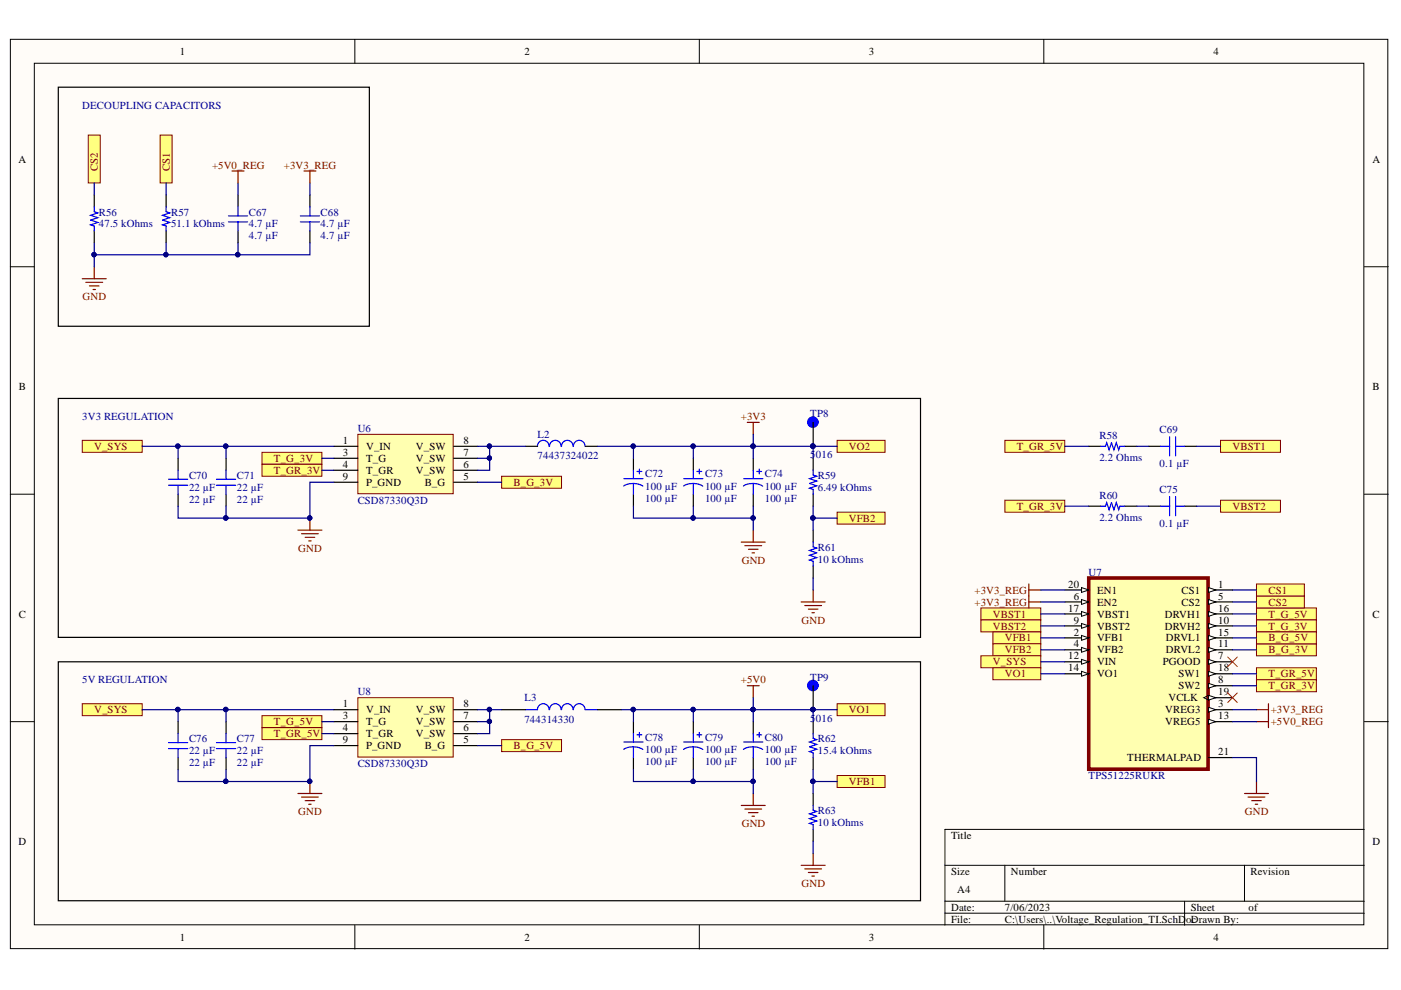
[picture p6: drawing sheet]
<svg xmlns="http://www.w3.org/2000/svg" width="297mm" height="210mm" viewBox="0 0 297 210" stroke-linecap="round" stroke-linejoin="round" font-family="sans-serif">
<defs><g id="words">
<g font-size="2.3">
<text x="38.1" y="11.6">1</text>
<text x="111.2" y="11.6">2</text>
<text x="184.2" y="11.6">3</text>
<text x="257.3" y="11.6">4</text>
<text x="3.9" y="34.5">A</text>
<text x="291" y="34.5">A</text>
<text x="4" y="82.7">B</text>
<text x="291" y="82.7">B</text>
<text x="72.7" y="94.1">1</text>
<text x="77.6" y="95.4">V_IN</text>
<text x="88.2" y="95.4">V_SW</text>
<text x="98.2" y="94.1">8</text>
<text x="72.7" y="96.6">3</text>
<text x="72.7" y="99.2">4</text>
<text x="72.7" y="101.7">9</text>
<text x="77.6" y="97.9">T_G</text>
<text x="77.6" y="100.4">T_GR</text>
<text x="88.2" y="100.4">V_SW</text>
<text x="88.2" y="97.9">V_SW</text>
<text x="98.2" y="101.7">5</text>
<text x="98.2" y="99.2">6</text>
<text x="98.2" y="96.6">7</text>
<text x="77.6" y="103">P_GND</text>
<text x="90" y="103">B_G</text>
<text x="226.5" y="124.6">20</text>
<text x="232.6" y="125.9">EN1</text>
<text x="250.5" y="125.9">CS1</text>
<text x="258.3" y="124.6">1</text>
<text x="4" y="130.9">C</text>
<text x="226.5" y="129.7">17</text>
<text x="227.7" y="127.1">6</text>
<text x="232.6" y="128.4">EN2</text>
<text x="232.6" y="130.9">VBST1</text>
<text x="247" y="130.9">DRVH1</text>
<text x="250.5" y="128.4">CS2</text>
<text x="258.3" y="127.1">5</text>
<text x="258.3" y="129.7">16</text>
<text x="291" y="130.9">C</text>
<text x="227.7" y="132.2">9</text>
<text x="227.7" y="134.7">2</text>
<text x="227.7" y="137.3">4</text>
<text x="232.6" y="133.5">VBST2</text>
<text x="232.6" y="136">VFB1</text>
<text x="247" y="133.5">DRVH2</text>
<text x="247.2" y="136">DRVL1</text>
<text x="258.3" y="132.2">10</text>
<text x="258.3" y="134.7">15</text>
<text x="258.3" y="137.3">11</text>
<text x="226.5" y="139.8">12</text>
<text x="226.5" y="142.3">14</text>
<text x="232.6" y="138.5">VFB2</text>
<text x="232.6" y="141.1">VIN</text>
<text x="232.6" y="143.6">VO1</text>
<text x="246.5" y="141.1">PGOOD</text>
<text x="247.2" y="138.5">DRVL2</text>
<text x="249.8" y="143.6">SW1</text>
<text x="258.3" y="139.8">7</text>
<text x="258.3" y="142.3">18</text>
<text x="72.7" y="150">1</text>
<text x="98.2" y="150">8</text>
<text x="247.7" y="148.7">VCLK</text>
<text x="249.8" y="146.1">SW2</text>
<text x="258.3" y="144.9">8</text>
<text x="258.3" y="147.4">19</text>
<text x="258.3" y="150">3</text>
<text x="72.7" y="152.5">3</text>
<text x="72.7" y="155">4</text>
<text x="77.6" y="151.2">V_IN</text>
<text x="77.6" y="153.8">T_G</text>
<text x="88.2" y="153.8">V_SW</text>
<text x="88.2" y="151.2">V_SW</text>
<text x="98.2" y="155">6</text>
<text x="98.2" y="152.5">7</text>
<text x="247" y="151.2">VREG3</text>
<text x="247" y="153.8">VREG5</text>
<text x="258.3" y="152.5">13</text>
<text x="72.7" y="157.6">9</text>
<text x="77.6" y="156.3">T_GR</text>
<text x="77.6" y="158.8">P_GND</text>
<text x="88.2" y="156.3">V_SW</text>
<text x="90" y="158.8">B_G</text>
<text x="98.2" y="157.6">5</text>
<text x="239" y="161.4">THERMALPAD</text>
<text x="258.3" y="160.1">21</text>
<text x="3.9" y="179.2">D</text>
<text x="201.6" y="177.9">Title</text>
<text x="291" y="179.2">D</text>
<text x="201.6" y="185.5">Size</text>
<text x="214.3" y="185.5">Number</text>
<text x="265.1" y="185.5">Revision</text>
<text x="202.9" y="189.3">A4</text>
<text x="201.6" y="193.1">Date:</text>
<text x="201.6" y="195.7">File:</text>
<text x="213.1" y="193.1">7/06/2023</text>
<text x="213.1" y="195.7">C:\Users\..\Voltage_Regulation_TI.SchD</text>
<text x="251.5" y="195.7">oDrawn By:</text>
<text x="252.5" y="193.1">Sheet</text>
<text x="252.7" y="195.7">c</text>
<text x="264.7" y="193.1">of</text>
<text x="38.1" y="199.5">1</text>
<text x="111.2" y="199.5">2</text>
<text x="184.2" y="199.5">3</text>
<text x="257.3" y="199.5">4</text>
</g>
<g font-size="2.3" fill="#000080">
<text x="17.4" y="23.1">DECOUPLING CAPACITORS</text>
<text x="21" y="45.7">R56</text>
<text x="36.3" y="45.7">R57</text>
<text x="52.8" y="45.7">C67</text>
<text x="68" y="45.7">C68</text>
<text x="21" y="48.2">47.5 kOhms</text>
<text x="36.3" y="48.2">51.1 kOhms</text>
<text x="52.8" y="50.8">4.7 µF</text>
<text x="52.8" y="48.2">4.7 µF</text>
<text x="68" y="50.8">4.7 µF</text>
<text x="68" y="48.2">4.7 µF</text>
<text x="17.4" y="89">3V3 REGULATION</text>
<text x="171.8" y="88.4">TP8</text>
<text x="75.8" y="91.6">U6</text>
<text x="114" y="92.8">L2</text>
<text x="233.1" y="93.1">R58</text>
<text x="245.9" y="91.8">C69</text>
<text x="40.1" y="101.5">C70</text>
<text x="50.2" y="101.5">C71</text>
<text x="114" y="97.4">74437324022</text>
<text x="136.8" y="101.2">C72</text>
<text x="149.5" y="101.2">C73</text>
<text x="162.2" y="101.2">C74</text>
<text x="171.8" y="97.1">5</text>
<text x="173" y="97.1">016</text>
<text x="173.4" y="101.5">R59</text>
<text x="233.1" y="97.7">2.2 Ohms</text>
<text x="245.9" y="98.9">0.1 µF</text>
<text x="40.1" y="106.6">22 µF</text>
<text x="40.1" y="104.1">22 µF</text>
<text x="50.2" y="106.6">22 µF</text>
<text x="50.2" y="104.1">22 µF</text>
<text x="75.8" y="106.9">CSD87330Q3D</text>
<text x="136.8" y="106.4">100 µF</text>
<text x="136.8" y="103.8">100 µF</text>
<text x="149.5" y="106.4">100 µF</text>
<text x="149.5" y="103.8">100 µF</text>
<text x="162.2" y="106.4">100 µF</text>
<text x="162.2" y="103.8">100 µF</text>
<text x="173.4" y="104.1">6.49 kOhms</text>
<text x="233.1" y="105.8">R60</text>
<text x="245.9" y="104.6">C75</text>
<text x="233.1" y="110.4">2.2 Ohms</text>
<text x="245.9" y="111.7">0.1 µF</text>
<text x="173.4" y="119.3">10 kOhms</text>
<text x="173.4" y="116.7">R61</text>
<text x="230.8" y="122.1">U7</text>
<text x="17.4" y="144.9">5V REGULATION</text>
<text x="75.8" y="147.4">U8</text>
<text x="111.2" y="148.7">L3</text>
<text x="171.8" y="144.3">TP9</text>
<text x="111.2" y="153.2">744314330</text>
<text x="171.8" y="153">5</text>
<text x="173" y="153">016</text>
<text x="40.1" y="157.3">C76</text>
<text x="40.1" y="159.8">22 µF</text>
<text x="50.2" y="157.3">C77</text>
<text x="50.2" y="159.8">22 µF</text>
<text x="136.8" y="157">C78</text>
<text x="136.8" y="159.6">100 µF</text>
<text x="149.5" y="157">C79</text>
<text x="149.5" y="159.6">100 µF</text>
<text x="162.2" y="157">C80</text>
<text x="162.2" y="159.6">100 µF</text>
<text x="173.4" y="159.8">15.4 kOhms</text>
<text x="173.4" y="157.3">R62</text>
<text x="40.1" y="162.4">22 µF</text>
<text x="50.2" y="162.4">22 µF</text>
<text x="75.8" y="162.6">CSD87330Q3D</text>
<text x="136.8" y="162.1">100 µF</text>
<text x="149.5" y="162.1">100 µF</text>
<text x="162.2" y="162.1">100 µF</text>
<text x="230.8" y="165.2">TPS51225RUKR</text>
<text x="173.4" y="172.6">R63</text>
<text x="173.4" y="175.1">10 kOhms</text>
</g>
<g font-size="2.3" fill="#800000">
<text x="45" y="35.7">+5V0_REG</text>
<text x="60.2" y="35.7">+3V3_REG</text>
<text x="20.7" y="36.2" transform="rotate(-90 20.7 36.2)">CS2</text>
<text x="36" y="36.2" transform="rotate(-90 36 36.2)">CS1</text>
<text x="17.5" y="63.7">GND</text>
<text x="157.1" y="89">+3V3</text>
<text x="20" y="95.4">V_SYS</text>
<text x="180" y="95.4">VO2</text>
<text x="215.6" y="95.4">T_GR_5V</text>
<text x="261.3" y="95.4">VBST1</text>
<text x="58.1" y="97.9">T_G_3V</text>
<text x="58.1" y="100.4">T_GR_3V</text>
<text x="108.9" y="103">B_G_3V</text>
<text x="180" y="110.7">VFB2</text>
<text x="215.6" y="108.1">T_GR_3V</text>
<text x="261.3" y="108.1">VBST2</text>
<text x="63.2" y="117">GND</text>
<text x="157.3" y="119.5">GND</text>
<text x="206.6" y="125.9">+3V3_REG</text>
<text x="268.9" y="125.9">CS1</text>
<text x="206.6" y="128.4">+3V3_REG</text>
<text x="210.5" y="130.9">VBST1</text>
<text x="268.9" y="130.9">T_G_5V</text>
<text x="268.9" y="128.4">CS2</text>
<text x="169.9" y="132.2">GND</text>
<text x="210.5" y="133.5">VBST2</text>
<text x="213.1" y="136">VFB1</text>
<text x="268.9" y="133.5">T_G_3V</text>
<text x="268.9" y="136">B_G_5V</text>
<text x="210.5" y="141.1">V_SYS</text>
<text x="213.1" y="138.5">VFB2</text>
<text x="213.1" y="143.6">VO1</text>
<text x="268.9" y="138.5">B_G_3V</text>
<text x="268.9" y="143.6">T_GR_5V</text>
<text x="157.1" y="144.9">+5V0</text>
<text x="268.9" y="146.1">T_GR_3V</text>
<text x="20" y="151.2">V_SYS</text>
<text x="58.1" y="153.8">T_G_5V</text>
<text x="180" y="151.2">VO1</text>
<text x="269.5" y="153.8">+5V0_REG</text>
<text x="269.5" y="151.2">+3V3_REG</text>
<text x="58.1" y="156.3">T_GR_5V</text>
<text x="108.9" y="158.8">B_G_5V</text>
<text x="180" y="166.5">VFB1</text>
<text x="63.2" y="172.8">GND</text>
<text x="264" y="172.8">GND</text>
<text x="157.3" y="175.4">GND</text>
<text x="169.9" y="188.1">GND</text>
</g>
</g></defs>
<g fill="#fffcf8" stroke="#000" stroke-width=".21">
<path d="M2.2 8.3h292v192.8h-292z"/>
<path d="M7.3 13.4h281.9v182.7h-281.9z"/>
</g>
<g fill="none" stroke="#000" stroke-width=".21">
<path d="M75.2 8.3v5.1M148.3 8.3v5.1M221.3 8.3v5.1M2.2 56.6h5.1M289.3 56.6h5M2.2 104.8h5.1M289.3 104.8h5M2.2 153h5.1M289.3 153h5M289.3 175.9h-89v20.3M75.2 196.2v5M148.3 196.2v5"/>
<path d="M200.3 183.5h89M200.3 191.1h89M200.3 193.6h89M213 183.5v7.6M221.3 196.2v5M251.2 191.1v5.1M263.9 183.5v7.6"/>
</g>
<path d="M230.8 122.6h25.3v40.5h-25.3z" fill="#ffffb0" stroke="#800000" stroke-width=".76"/>
<path d="M225.8 125.1h5" fill="none" stroke="#000" stroke-width=".25"/>
<path d="M229.3 124.6l1.5 .5-1.5 .5z" fill="#fffcf8"/>
<path d="M229.3 124.6l1.5 .5-1.5 .5z" fill="none" stroke="#000" stroke-width=".21"/>
<path d="M225.8 127.6h5" fill="none" stroke="#000" stroke-width=".25"/>
<path d="M229.3 127.1l1.5 .5-1.5 .5z" fill="#fffcf8"/>
<path d="M229.3 127.1l1.5 .5-1.5 .5z" fill="none" stroke="#000" stroke-width=".21"/>
<path d="M225.8 130.2h5" fill="none" stroke="#000" stroke-width=".25"/>
<path d="M229.3 129.7l1.5 .5-1.5 .5z" fill="#fffcf8"/>
<path d="M229.3 129.7l1.5 .5-1.5 .5z" fill="none" stroke="#000" stroke-width=".21"/>
<path d="M225.8 132.7h5" fill="none" stroke="#000" stroke-width=".25"/>
<path d="M229.3 132.2l1.5 .5-1.5 .5z" fill="#fffcf8"/>
<path d="M229.3 132.2l1.5 .5-1.5 .5z" fill="none" stroke="#000" stroke-width=".21"/>
<path d="M225.8 135.2h5" fill="none" stroke="#000" stroke-width=".25"/>
<path d="M229.3 134.7l1.5 .5-1.5 .5z" fill="#fffcf8"/>
<path d="M229.3 134.7l1.5 .5-1.5 .5z" fill="none" stroke="#000" stroke-width=".21"/>
<path d="M225.8 137.8h5" fill="none" stroke="#000" stroke-width=".25"/>
<path d="M229.3 137.3l1.5 .5-1.5 .5z" fill="#fffcf8"/>
<path d="M229.3 137.3l1.5 .5-1.5 .5z" fill="none" stroke="#000" stroke-width=".21"/>
<path d="M225.8 140.3h5" fill="none" stroke="#000" stroke-width=".25"/>
<path d="M229.3 139.8l1.5 .5-1.5 .5z" fill="#fffcf8"/>
<path d="M229.3 139.8l1.5 .5-1.5 .5z" fill="none" stroke="#000" stroke-width=".21"/>
<path d="M225.8 142.9h5" fill="none" stroke="#000" stroke-width=".25"/>
<path d="M229.3 142.3l1.5 .6-1.5 .5z" fill="#fffcf8"/>
<path d="M229.3 142.3l1.5 .6-1.5 .5z" fill="none" stroke="#000" stroke-width=".21"/>
<path d="M256.2 125.1h5.1" fill="none" stroke="#000" stroke-width=".25"/>
<path d="M256.2 124.6l1.6 .5-1.6 .5z" fill="#fffcf8"/>
<path d="M256.2 124.6l1.6 .5-1.6 .5z" fill="none" stroke="#000" stroke-width=".21"/>
<path d="M256.2 127.6h5.1" fill="none" stroke="#000" stroke-width=".25"/>
<path d="M256.2 127.1l1.6 .5-1.6 .5z" fill="#fffcf8"/>
<path d="M256.2 127.1l1.6 .5-1.6 .5z" fill="none" stroke="#000" stroke-width=".21"/>
<path d="M256.2 130.2h5.1" fill="none" stroke="#000" stroke-width=".25"/>
<path d="M256.2 129.7l1.6 .5-1.6 .5z" fill="#fffcf8"/>
<path d="M256.2 129.7l1.6 .5-1.6 .5z" fill="none" stroke="#000" stroke-width=".21"/>
<path d="M256.2 132.7h5.1" fill="none" stroke="#000" stroke-width=".25"/>
<path d="M256.2 132.2l1.6 .5-1.6 .5z" fill="#fffcf8"/>
<path d="M256.2 132.2l1.6 .5-1.6 .5z" fill="none" stroke="#000" stroke-width=".21"/>
<path d="M256.2 135.2h5.1" fill="none" stroke="#000" stroke-width=".25"/>
<path d="M256.2 134.7l1.6 .5-1.6 .5z" fill="#fffcf8"/>
<path d="M256.2 134.7l1.6 .5-1.6 .5z" fill="none" stroke="#000" stroke-width=".21"/>
<path d="M256.2 137.8h5.1" fill="none" stroke="#000" stroke-width=".25"/>
<path d="M256.2 137.3l1.6 .5-1.6 .5z" fill="#fffcf8"/>
<path d="M256.2 137.3l1.6 .5-1.6 .5z" fill="none" stroke="#000" stroke-width=".21"/>
<path d="M256.2 140.3h5.1" fill="none" stroke="#000" stroke-width=".25"/>
<path d="M256.2 139.8l1.6 .5-1.6 .5z" fill="#fffcf8"/>
<path d="M256.2 139.8l1.6 .5-1.6 .5z" fill="none" stroke="#000" stroke-width=".21"/>
<path d="M256.2 142.9h5.1" fill="none" stroke="#000" stroke-width=".25"/>
<path d="M256.2 142.3l1.6 .6-1.6 .5z" fill="#fffcf8"/>
<path d="M256.2 142.3l1.6 .6-1.6 .5z" fill="none" stroke="#000" stroke-width=".21"/>
<path d="M256.2 145.4h5.1" fill="none" stroke="#000" stroke-width=".25"/>
<path d="M256.2 144.9l1.6 .5-1.6 .5z" fill="#fffcf8"/>
<path d="M256.2 144.9l1.6 .5-1.6 .5zM256.2 147.4l-1 .5 1 .5" fill="none" stroke="#000" stroke-width=".21"/>
<path d="M256.2 147.9h5.1" fill="none" stroke="#000" stroke-width=".25"/>
<path d="M256.2 147.4l1.6 .5-1.6 .5z" fill="#fffcf8"/>
<path d="M256.2 147.4l1.6 .5-1.6 .5z" fill="none" stroke="#000" stroke-width=".21"/>
<path d="M256.2 150.5h5.1" fill="none" stroke="#000" stroke-width=".25"/>
<path d="M256.2 150l1.6 .5-1.6 .5z" fill="#fffcf8"/>
<path d="M256.2 150l1.6 .5-1.6 .5z" fill="none" stroke="#000" stroke-width=".21"/>
<path d="M256.2 153h5.1" fill="none" stroke="#000" stroke-width=".25"/>
<path d="M256.2 152.5l1.6 .5-1.6 .5z" fill="#fffcf8"/>
<path d="M256.2 152.5l1.6 .5-1.6 .5z" fill="none" stroke="#000" stroke-width=".21"/>
<path d="M20 41.3v2.6M20 48.9v2.6M35.2 41.3v2.6M35.2 48.9v2.6M256.2 160.6h5.1" fill="none" stroke="#000" stroke-width=".25"/>
<path d="M17.4 59.1h5.1M18.2 59.9h3.6M20 56.6v2.5M19 60.6h2M19.7 61.4h.5M263.9 168.2h5M264.6 169h3.6M265.4 169.8h2M266.1 170.5h.6M266.4 165.7v2.5" fill="none" stroke="#800000" stroke-width=".25"/>
<path d="M20 43.9v1l.7 .2-1.5 .5 1.5 .6-1.5 .5 1.5 .5-1.5 .5 .8 .2v1M35.2 43.9v1l.8 .2-1.5 .5 1.5 .6-1.5 .5 1.5 .5-1.5 .5 .7 .2v1" fill="none" stroke="#00f" stroke-width=".25"/>
<path d="M17.4 149.2h12.7v2.5h-12.7z" fill-rule="evenodd" fill="#ffff80" stroke="#800000" stroke-width=".21"/>
<path d="M158.4 145.4h2.6M159.7 145.4v2.5M63.2 168.2h5M63.9 169h3.6M64.7 169.8h2M65.5 170.5h.5M65.7 165.7v2.5" fill="none" stroke="#800000" stroke-width=".25"/>
<circle cx="65.7" cy="165.7" r=".46" fill="#000080" stroke="#000080" stroke-width=".21"/>
<path d="M111.4 94.6h2.6M124.1 94.6h2.6M37.8 153v2.5M47.9 153v2.5M106.4 150.5h5M126.7 150.5h5.1M37.8 160.6v2.6M47.9 160.6v2.6" fill="none" stroke="#000" stroke-width=".25"/>
<g fill="none" stroke="#00f" stroke-width=".25">
<path d="M116.4 94.6a1.23 1.23 0 0 0-1.2-1.2 1.23 1.23 0 0 0-1.2 1.2M119 94.6a1.22 1.22 0 0 0-1.3-1.2 1.22 1.22 0 0 0-1.2 1.2M121.5 94.6a1.22 1.22 0 0 0-1.2-1.2 1.22 1.22 0 0 0-1.2 1.2M124 94.6a1.23 1.23 0 0 0-1.2-1.2 1.23 1.23 0 0 0-1.2 1.2M35.7 157.5h4.1M35.7 158.7h4.1M37.8 155.5v2M37.8 158.7v1.9M45.9 157.5h4.1M45.9 158.7h4.1M47.9 155.5v2M47.9 158.7v1.9"/>
<path d="M116.4 150.5a1.23 1.23 0 0 0-1.2-1.3 1.23 1.23 0 0 0-1.2 1.3h-2.6M119 150.5a1.22 1.22 0 0 0-1.3-1.3 1.22 1.22 0 0 0-1.2 1.3M121.5 150.5a1.22 1.22 0 0 0-1.2-1.3 1.22 1.22 0 0 0-1.2 1.3M124 150.5a1.23 1.23 0 0 0-1.2-1.3 1.23 1.23 0 0 0-1.2 1.3M124.1 150.5h2.6"/>
</g>
<g fill="#ffff80" stroke="#800000" stroke-width=".21">
<path d="M266.4 136.5h12.7v2.5h-12.7z" fill-rule="evenodd"/>
<path d="M106.4 156.8h12.7v2.6h-12.7z" fill-rule="evenodd"/>
<path d="M55.5 151.7h12.7v2.6h-12.7z" fill-rule="evenodd"/>
<path d="M55.5 154.3h12.7v2.5h-12.7z" fill-rule="evenodd"/>
<path d="M266.4 141.6h12.7v2.5h-12.7z" fill-rule="evenodd"/>
<path d="M266.4 128.9h12.7v2.5h-12.7z" fill-rule="evenodd"/>
<path d="M34 28.6h2.5v10.2h-2.5z" fill-rule="evenodd"/>
<path d="M18.7 28.6h2.6v10.2h-2.6z" fill-rule="evenodd"/>
<path d="M266.4 126.4h10.2v2.5h-10.2z" fill-rule="evenodd"/>
<path d="M266.4 123.8h10.2v2.6h-10.2z" fill-rule="evenodd"/>
</g>
<path d="M243.5 94.6h2.6M251.2 94.6h2.5" fill="none" stroke="#000" stroke-width=".25"/>
<path d="M246.1 94.6h1.9M248 92.6v4.1M249.3 94.6h1.9M249.3 92.6v4.1" fill="none" stroke="#00f" stroke-width=".25"/>
<path d="M213 93.4h12.8v2.5h-12.8z" fill-rule="evenodd" fill="#ffff80" stroke="#800000" stroke-width=".21"/>
<path d="M230.8 94.6h2.6M238.5 94.6h2.5M230.8 107.3h2.6M238.5 107.3h2.5M243.5 107.3h2.6M251.2 107.3h2.5" fill="none" stroke="#000" stroke-width=".25"/>
<path d="M233.4 94.6h1l.2-.7 .6 1.5 .5-1.5 .5 1.5 .5-1.5 .5 1.5 .2-.8h1.1M233.4 107.3h1l.2-.7 .6 1.5 .5-1.5 .5 1.5 .5-1.5 .5 1.5 .2-.8h1.1M246.1 107.3h1.9M248 105.3v4.1M249.3 107.3h1.9M249.3 105.3v4.1" fill="none" stroke="#00f" stroke-width=".25"/>
<g fill="#ffff80" stroke="#800000" stroke-width=".21">
<path d="M266.4 131.4h12.7v2.6h-12.7z" fill-rule="evenodd"/>
<path d="M266.4 134h12.7v2.5h-12.7z" fill-rule="evenodd"/>
<path d="M266.4 144.1h12.7v2.6h-12.7z" fill-rule="evenodd"/>
<path d="M208 128.9h12.7v2.5h-12.7z" fill-rule="evenodd"/>
<path d="M208 131.4h12.7v2.6h-12.7z" fill-rule="evenodd"/>
<path d="M258.8 93.4h12.7v2.5h-12.7z" fill-rule="evenodd"/>
<path d="M258.8 106.1h12.7v2.5h-12.7z" fill-rule="evenodd"/>
<path d="M213 106.1h12.8v2.5h-12.8z" fill-rule="evenodd"/>
</g>
<path d="M134.3 153v2.5M147 153v2.5M159.7 153v2.5M172.4 153v2.5M134.3 160.6v2.6M147 160.6v2.6M159.7 160.6v2.6M172.4 160.6v2.6M172.4 168.2v2.6M172.4 175.9v2.5" fill="none" stroke="#000" stroke-width=".25"/>
<g fill="none" stroke="#00f" stroke-width=".25">
<path d="M132.2 158.9a3.9 3.9 0 0 1 4.1 0M132.3 157.3h4M134.3 155.5v1.8M134.3 158.3v2.3M135.1 155.8h1M135.6 155.3v1M144.9 158.9a3.9 3.9 0 0 1 4.1 0M145 157.3h4M147 155.5v1.8M147 158.3v2.3M147.8 155.8h1M148.3 155.3v1"/>
<path d="M157.6 158.9a3.9 3.9 0 0 1 4.1 0M157.7 157.3h4M159.7 155.5v1.8M159.7 158.3v2.3M160.5 155.8h1M161 155.3v1M172.4 155.5v1.1l.8 .2-1.6 .5 1.6 .5-1.6 .5 1.6 .5-1.6 .6 .8 .2v1M172.4 170.8v1l.8 .2-1.6 .6 1.6 .5-1.6 .5 1.6 .5-1.6 .5 .8 .2v1.1"/>
</g>
<path d="M157.2 170.8h5M157.9 171.5h3.6M158.7 172.3h2M159.4 173.1h.6M159.7 168.2v2.6M169.9 183.5h5M170.6 184.2h3.6M171.4 185h2M172.1 185.8h.6M172.4 180.9v2.6" fill="none" stroke="#800000" stroke-width=".25"/>
<g fill="#ffff80" stroke="#800000" stroke-width=".21">
<path d="M210.5 134h10.2v2.5h-10.2z" fill-rule="evenodd"/>
<path d="M210.5 136.5h10.2v2.5h-10.2z" fill-rule="evenodd"/>
<path d="M177.5 164.4h10.1v2.6h-10.1z" fill-rule="evenodd"/>
<path d="M208 139h12.7v2.6h-12.7z" fill-rule="evenodd"/>
<path d="M210.5 141.6h10.2v2.5h-10.2z" fill-rule="evenodd"/>
<path d="M177.5 149.2h10.1v2.5h-10.1z" fill-rule="evenodd"/>
</g>
<path d="M260.3 146.9l2 2M262.3 146.9l-2 2" fill="none" stroke="#f00" stroke-width=".21"/>
<path d="M17.4 93.4h12.7v2.5h-12.7z" fill-rule="evenodd" fill="#ffff80" stroke="#800000" stroke-width=".21"/>
<path d="M158.4 89.6h2.6M159.7 89.6v2.5M63.2 112.4h5M63.9 113.2h3.6M64.7 113.9h2M65.5 114.7h.5M65.7 109.9v2.5" fill="none" stroke="#800000" stroke-width=".25"/>
<circle cx="65.7" cy="109.8" r=".46" fill="#000080" stroke="#000080" stroke-width=".21"/>
<path d="M37.8 97.2v2.5M47.9 97.2v2.5M37.8 104.8v2.5M47.9 104.8v2.5" fill="none" stroke="#000" stroke-width=".25"/>
<path d="M37.8 99.7v1.9M47.9 99.7v1.9M35.7 101.6h4.1M35.7 102.9h4.1M37.8 102.9v1.9M45.9 101.6h4.1M45.9 102.9h4.1M47.9 102.9v1.9" fill="none" stroke="#00f" stroke-width=".25"/>
<g fill="#ffff80" stroke="#800000" stroke-width=".21">
<path d="M106.4 101h12.7v2.5h-12.7z" fill-rule="evenodd"/>
<path d="M55.5 95.9h12.7v2.5h-12.7z" fill-rule="evenodd"/>
<path d="M55.5 98.4h12.7v2.6h-12.7z" fill-rule="evenodd"/>
</g>
<path d="M134.3 97.2v2.5M147 97.2v2.5M159.7 97.2v2.5M134.3 104.8v2.5M147 104.8v2.5M159.7 104.8v2.5M172.4 112.4v2.5M172.4 120v2.6" fill="none" stroke="#000" stroke-width=".25"/>
<g fill="none" stroke="#00f" stroke-width=".25">
<path d="M134.3 99.7v1.8M135.1 100h1M135.6 99.5v1M147 99.7v1.8M147.8 100h1M148.3 99.5v1M159.7 99.7v1.8M160.5 100h1M161 99.5v1M132.2 103a3.9 3.9 0 0 1 4.1 .1M132.3 101.5h4M134.3 102.5v2.3"/>
<path d="M144.9 103a3.9 3.9 0 0 1 4.1 .1M145 101.5h4M147 102.5v2.3M157.6 103a3.9 3.9 0 0 1 4.1 .1M157.7 101.5h4M159.7 102.5v2.3M172.4 114.9v1.1l.8 .2-1.6 .5 1.6 .5-1.6 .5 1.6 .5-1.6 .5 .8 .3v1"/>
</g>
<path d="M157.2 114.9h5M157.9 115.7h3.6M158.7 116.5h2M159.4 117.2h.6M159.7 112.4v2.5M169.9 127.6h5M170.6 128.4h3.6M171.4 129.2h2M172.1 129.9h.6M172.4 125.1v2.5" fill="none" stroke="#800000" stroke-width=".25"/>
<g fill="#ffff80" stroke="#800000" stroke-width=".21">
<path d="M177.5 108.6h10.1v2.5h-10.1z" fill-rule="evenodd"/>
<path d="M177.5 93.4h10.1v2.5h-10.1z" fill-rule="evenodd"/>
</g>
<path d="M12.4 18.5h65.9v50.7h-65.9zM50.5 41.3v2.6M50.5 48.9v2.6M65.7 41.3v2.6M65.7 48.9v2.6M12.4 84.5h182.8v50.6h-182.8zM172.4 89.6v5M172.4 97.2v2.5M172.4 104.8v2.5M12.4 140.3h182.8v50.7h-182.8zM172.4 145.4v5.1" fill="none" stroke="#000" stroke-width=".25"/>
<path d="M48.4 45.8h4.1M48.4 47h4.1M50.5 43.9v1.9M50.5 47v1.9M63.7 45.8h4M63.7 47h4M65.7 43.9v1.9M65.7 47v1.9M172.4 99.7v1l.8 .3-1.6 .5 1.6 .5-1.6 .5 1.6 .5-1.6 .5 .8 .3v1" fill="none" stroke="#00f" stroke-width=".25"/>
<path d="M260.3 139.3l2 2M262.3 139.3l-2 2" fill="none" stroke="#f00" stroke-width=".21"/>
<path d="M266.4 153h2.5M266.4 150.5h2.5M268.9 149.2v5.1" fill="none" stroke="#800000" stroke-width=".25"/>
<g fill="none" stroke="#00f" stroke-width="1.3">
<circle cx="172.3" cy="89.5" r=".59"/>
<circle cx="172.3" cy="145.3" r=".59"/>
</g>
<g fill="#000080" stroke="#000080" stroke-width=".21">
<circle cx="172.3" cy="94.6" r=".47"/>
<circle cx="172.3" cy="150.4" r=".47"/>
</g>
<path d="M75.9 92.1h20.2v12.6h-20.2z" fill="#ffffb0" stroke="#800000" stroke-width=".21"/>
<path d="M70.8 94.6h5.1M70.8 97.2h5.1M70.8 99.7h5.1M96.2 94.6h5.1M96.2 97.2h5.1M96.2 99.7h5.1M70.8 102.2h5.1M96.2 102.2h5.1" fill="none" stroke="#000" stroke-width=".25"/>
<path d="M75.9 147.9h20.2v12.6h-20.2z" fill="#ffffb0" stroke="#800000" stroke-width=".21"/>
<path d="M70.8 150.5h5.1M70.8 153h5.1M70.8 155.5h5.1M70.8 158.1h5.1M96.2 150.5h5.1M96.2 153h5.1M96.2 155.5h5.1M96.2 158.1h5.1" fill="none" stroke="#000" stroke-width=".25"/>
<path d="M49.2 36.3h2.5M50.5 36.3v2.5M64.4 36.3h2.6M65.7 36.3v2.5M218.1 123.8v5.1M218.1 125.1h2.6M218.1 127.6h2.6" fill="none" stroke="#800000" stroke-width=".25"/>
<g fill="none" stroke="#000080" stroke-width=".25">
<path d="M20 38.8v2.5M35.2 38.8v2.5M50.5 38.8v2.5M65.7 38.8v2.5M20 51.5v2.5h15.2v-2.5M20 54v2.6M50.5 51.5v2.5h-15.3M65.7 51.5v2.5h-15.2M30.1 94.6h40.7M37.8 94.6v2.6M47.9 94.6v2.6M68.2 99.7h2.6"/>
<path d="M68.2 97.2h2.6M101.3 97.2h2.5v2.5h-2.5M101.3 94.6h2.5v2.6M103.8 94.6h7.6M134.3 94.6v2.6M147 94.6v2.6M159.7 97.2v-2.6h12.7v2.6M159.7 92.1v2.5h-33M172.4 94.6h5.1M225.8 94.6h5M241 94.6h2.5M253.7 94.6h5.1"/>
<path d="M47.9 107.3v2.6M70.8 102.2h-5.1v7.7h-27.9v-2.6M101.3 102.2h5.1M134.3 107.3v2.6h25.4v-2.6M147 107.3v2.6M159.7 109.9v2.5M172.4 107.3v5.1M172.4 109.9h5.1M225.8 107.3h5M241 107.3h2.5M253.7 107.3h5.1M172.4 122.6v2.5"/>
<path d="M220.7 130.2h5.1M220.7 125.1h5.1M220.7 127.6h5.1M220.7 132.7h5.1M220.7 135.2h5.1M220.7 137.8h5.1M261.3 130.2h5.1M261.3 125.1h5.1M261.3 127.6h5.1M261.3 132.7h5.1M261.3 135.2h5.1M261.3 137.8h5.1"/>
<path d="M30.1 150.5h40.7M37.8 150.5v2.5M47.9 150.5v2.5M68.2 155.5h2.6M68.2 153h2.6M70.8 158.1h-5.1v7.6h-27.9v-2.5M101.3 153h2.5v2.5h-2.5M101.3 150.5h2.5v2.5M101.3 158.1h5.1M103.8 150.5h2.6M134.3 150.5v2.5M147 150.5v2.5"/>
<path d="M159.7 153v-2.5h12.7v2.5M159.7 147.9v2.6h-27.9M172.4 150.5h5.1M220.7 142.9h5.1M220.7 140.3h5.1M261.3 150.5h5.1M261.3 153h5.1M261.3 142.9h5.1M261.3 145.4h5.1M47.9 163.2v2.5M134.3 163.2v2.5h25.4v-2.5M147 163.2v2.5"/>
<path d="M159.7 165.7v2.5M172.4 163.2v5M172.4 178.4v2.5M172.4 165.7h5.1M261.3 160.6h5.1v5.1"/>
</g>
<g fill="#000080" stroke="#000080" stroke-width=".21">
<circle cx="19.9" cy="54" r=".46"/>
<circle cx="35.2" cy="54" r=".46"/>
<circle cx="37.7" cy="150.4" r=".47"/>
<circle cx="47.9" cy="150.4" r=".47"/>
<circle cx="47.9" cy="165.7" r=".47"/>
<circle cx="103.8" cy="153" r=".46"/>
<circle cx="103.8" cy="150.4" r=".46"/>
<circle cx="134.2" cy="150.4" r=".46"/>
<circle cx="146.9" cy="150.4" r=".46"/>
<circle cx="159.6" cy="150.4" r=".46"/>
<circle cx="146.9" cy="165.7" r=".46"/>
<circle cx="159.6" cy="165.7" r=".46"/>
<circle cx="172.3" cy="150.4" r=".47"/>
<circle cx="172.3" cy="165.7" r=".47"/>
<circle cx="37.7" cy="94.6" r=".47"/>
<circle cx="47.9" cy="94.6" r=".47"/>
<circle cx="47.9" cy="109.8" r=".47"/>
<circle cx="103.8" cy="97.1" r=".46"/>
<circle cx="103.8" cy="94.6" r=".46"/>
<circle cx="65.7" cy="109.8" r=".46"/>
<circle cx="134.2" cy="94.6" r=".46"/>
<circle cx="146.9" cy="94.6" r=".46"/>
<circle cx="159.6" cy="94.6" r=".46"/>
<circle cx="146.9" cy="109.8" r=".46"/>
<circle cx="159.6" cy="109.8" r=".46"/>
<circle cx="172.3" cy="94.6" r=".47"/>
<circle cx="172.3" cy="109.8" r=".47"/>
<circle cx="65.7" cy="165.7" r=".46"/>
<circle cx="50.4" cy="54" r=".47"/>
</g>
<use href="#words"/>
</svg>
